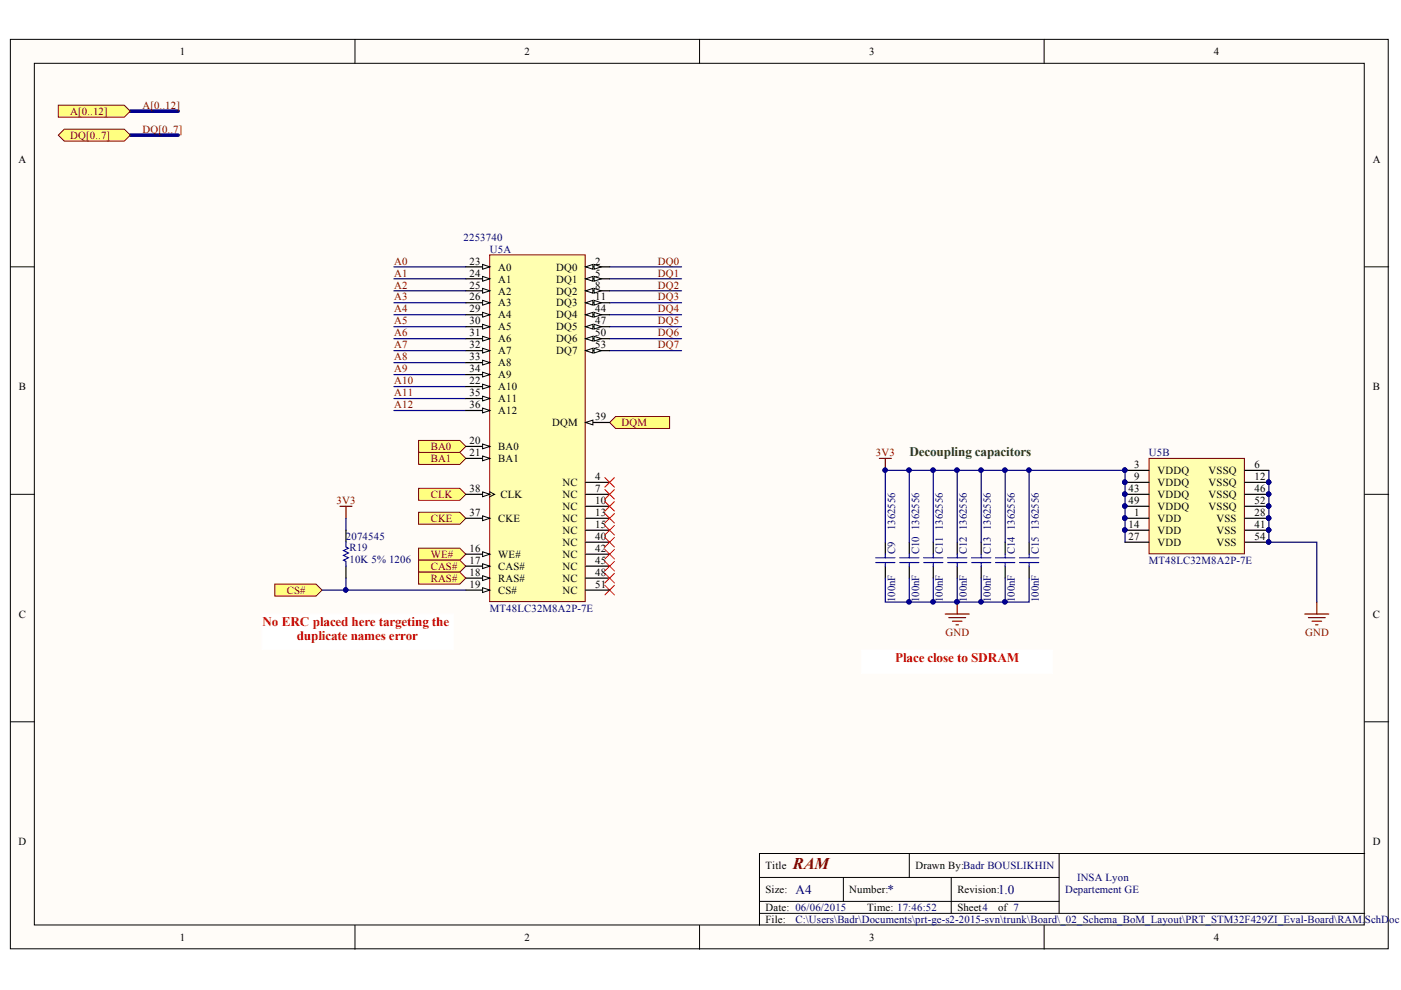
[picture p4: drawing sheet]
<svg xmlns="http://www.w3.org/2000/svg" width="297mm" height="210mm" viewBox="0 0 297 210" stroke-linecap="round" stroke-linejoin="round" font-family="sans-serif">
<defs><g id="words">
<text font-size="3.5" fill="#800000" x="168.1" y="184.3">RAM</text>
<text font-size="2.8" fill="#008000" x="192.8" y="96.6">Decoupling capacitors</text>
<g font-size="2.8" fill="#f00">
<text x="55.6" y="132.7">No ERC placed here targeting the</text>
<text x="62.9" y="135.7">duplicate names error</text>
<text x="189.8" y="140.3">Place close to SDRAM</text>
</g>
<g font-size="2.8" fill="#000080">
<text x="168.6" y="189.5">A4</text>
<text x="188.2" y="189.5">*</text>
<text x="211.6" y="189.5">1.0</text>
</g>
<g font-size="2.3">
<text x="38.1" y="11.7">1</text>
<text x="111.2" y="11.7">2</text>
<text x="184.3" y="11.7">3</text>
<text x="257.4" y="11.7">4</text>
<text x="3.9" y="34.5">A</text>
<text x="291.1" y="34.5">A</text>
<text x="99.5" y="56.1">23</text>
<text x="99.5" y="58.6">24</text>
<text x="105.6" y="57.4">A0</text>
<text x="105.6" y="59.9">A1</text>
<text x="117.9" y="57.4">DQ0</text>
<text x="117.9" y="59.9">DQ1</text>
<text x="126.2" y="56.1">2</text>
<text x="126.2" y="58.6">5</text>
<text x="99.5" y="61.2">25</text>
<text x="99.5" y="63.7">26</text>
<text x="105.6" y="62.4">A2</text>
<text x="105.6" y="65">A3</text>
<text x="117.9" y="62.4">DQ2</text>
<text x="117.9" y="65">DQ3</text>
<text x="126.2" y="61.2">8</text>
<text x="126.2" y="63.7">11</text>
<text x="99.5" y="66.2">29</text>
<text x="99.5" y="68.8">30</text>
<text x="99.5" y="71.3">31</text>
<text x="105.6" y="67.5">A4</text>
<text x="105.6" y="70">A5</text>
<text x="117.9" y="67.5">DQ4</text>
<text x="117.9" y="70">DQ5</text>
<text x="126.2" y="66.2">44</text>
<text x="126.2" y="68.8">47</text>
<text x="126.2" y="71.3">50</text>
<text x="99.5" y="73.8">32</text>
<text x="99.5" y="76.4">33</text>
<text x="105.6" y="72.6">A6</text>
<text x="105.6" y="75.1">A7</text>
<text x="105.6" y="77.7">A8</text>
<text x="117.9" y="72.6">DQ6</text>
<text x="117.9" y="75.1">DQ7</text>
<text x="126.2" y="73.8">53</text>
<text x="4" y="82.7">B</text>
<text x="99.5" y="81.5">22</text>
<text x="99.5" y="78.9">34</text>
<text x="99.5" y="84">35</text>
<text x="105.6" y="82.7">A10</text>
<text x="105.6" y="80.2">A9</text>
<text x="291.1" y="82.7">B</text>
<text x="99.5" y="86.5">36</text>
<text x="105.6" y="85.3">A11</text>
<text x="105.6" y="87.8">A12</text>
<text x="126.2" y="89.1">39</text>
<text x="99.5" y="94.1">20</text>
<text x="105.6" y="95.4">BA0</text>
<text x="117" y="90.3">DQM</text>
<text x="99.5" y="96.7">21</text>
<text x="105.6" y="97.9">BA1</text>
<text x="126.2" y="101.7">4</text>
<text x="240.4" y="99.2">3</text>
<text x="240.4" y="101.7">9</text>
<text x="245.4" y="100.5">VDDQ</text>
<text x="256.3" y="100.5">VSSQ</text>
<text x="266" y="99.2">6</text>
<text x="266" y="101.7">12</text>
<text x="99.5" y="104.4">38</text>
<text x="106.1" y="105.6">CLK</text>
<text x="119.2" y="103">NC</text>
<text x="119.2" y="105.6">NC</text>
<text x="126.2" y="104.4">7</text>
<text x="126.2" y="106.9">10</text>
<text x="239.3" y="104.4">43</text>
<text x="239.3" y="106.9">49</text>
<text x="245.4" y="103">VDDQ</text>
<text x="245.4" y="105.6">VDDQ</text>
<text x="256.3" y="103">VSSQ</text>
<text x="256.3" y="105.6">VSSQ</text>
<text x="266" y="104.4">46</text>
<text x="266" y="106.9">52</text>
<text x="99.5" y="109.4">37</text>
<text x="105.6" y="110.7">CKE</text>
<text x="119.2" y="108.2">NC</text>
<text x="119.2" y="110.7">NC</text>
<text x="119.2" y="113.2">NC</text>
<text x="126.2" y="109.4">13</text>
<text x="126.2" y="112">15</text>
<text x="239.3" y="112">14</text>
<text x="240.4" y="109.4">1</text>
<text x="245.4" y="110.7">VDD</text>
<text x="245.4" y="113.2">VDD</text>
<text x="245.4" y="108.2">VDDQ</text>
<text x="256.3" y="108.2">VSSQ</text>
<text x="257.9" y="110.7">VSS</text>
<text x="257.9" y="113.2">VSS</text>
<text x="266" y="109.4">28</text>
<text x="266" y="112">41</text>
<text x="99.5" y="117">16</text>
<text x="99.5" y="119.6">17</text>
<text x="105.6" y="118.3">WE#</text>
<text x="119.2" y="115.8">NC</text>
<text x="119.2" y="118.3">NC</text>
<text x="126.2" y="114.5">40</text>
<text x="126.2" y="117">42</text>
<text x="126.2" y="119.6">45</text>
<text x="239.3" y="114.5">27</text>
<text x="245.4" y="115.8">VDD</text>
<text x="257.9" y="115.8">VSS</text>
<text x="266" y="114.5">54</text>
<text x="99.5" y="122.1">18</text>
<text x="99.5" y="124.6">19</text>
<text x="105.6" y="120.8">CAS#</text>
<text x="105.6" y="123.4">RAS#</text>
<text x="105.6" y="125.9">CS#</text>
<text x="119.2" y="120.8">NC</text>
<text x="119.2" y="123.4">NC</text>
<text x="119.2" y="125.9">NC</text>
<text x="126.2" y="122.1">48</text>
<text x="126.2" y="124.6">51</text>
<text x="4" y="131">C</text>
<text x="291.1" y="131">C</text>
<text x="3.9" y="179.2">D</text>
<text x="291.1" y="179.2">D</text>
<text x="162.3" y="184.3">Title</text>
<text x="194.1" y="184.3">Drawn By:Badr BOUSLIKHIN</text>
<text x="162.3" y="189.4">Size:</text>
<text x="180.1" y="189.4">Number:</text>
<text x="203" y="189.4">Revision:</text>
<text x="162.3" y="193.2">Date: 06/06/2015</text>
<text x="162.3" y="195.7">File:</text>
<text x="183.9" y="193.2">Time: 17:46:52</text>
<text x="203" y="193.2">Sheet4</text>
<text x="211.6" y="193.2">of 7</text>
<text x="38.1" y="199.5">1</text>
<text x="111.2" y="199.5">2</text>
<text x="184.3" y="199.5">3</text>
<text x="257.4" y="199.5">4</text>
</g>
<g font-size="2.3" fill="#800000">
<text x="30.2" y="23.1">A[0..12]</text>
<text x="14.9" y="24.3">A[0..12]</text>
<text x="14.9" y="29.4">DQ[0..7]</text>
<text x="30.2" y="28.1">DQ[0..7]</text>
<text x="83.6" y="56.1">A0</text>
<text x="83.6" y="58.6">A1</text>
<text x="139.5" y="56.1">DQ0</text>
<text x="139.5" y="58.6">DQ1</text>
<text x="83.6" y="61.2">A2</text>
<text x="83.6" y="63.7">A3</text>
<text x="139.5" y="61.2">DQ2</text>
<text x="139.5" y="63.7">DQ3</text>
<text x="83.6" y="66.2">A4</text>
<text x="83.6" y="68.8">A5</text>
<text x="83.6" y="71.3">A6</text>
<text x="139.5" y="66.2">DQ4</text>
<text x="139.5" y="68.8">DQ5</text>
<text x="139.5" y="71.3">DQ6</text>
<text x="83.6" y="73.8">A7</text>
<text x="83.6" y="76.4">A8</text>
<text x="139.5" y="73.8">DQ7</text>
<text x="83.6" y="78.9">A9</text>
<text x="83.6" y="81.5">A10</text>
<text x="83.6" y="84">A11</text>
<text x="83.6" y="86.5">A12</text>
<text x="91.3" y="95.4">BA0</text>
<text x="131.8" y="90.3">DQM</text>
<text x="91.3" y="97.9">BA1</text>
<text x="185.7" y="96.7">3V3</text>
<text x="71.4" y="106.9">3V3</text>
<text x="91.3" y="105.6">CLK</text>
<text x="91.3" y="110.7">CKE</text>
<text x="91.3" y="118.3">WE#</text>
<text x="60.8" y="125.9">CS#</text>
<text x="91.3" y="120.8">CAS#</text>
<text x="91.3" y="123.4">RAS#</text>
<text x="200.4" y="134.8">GND</text>
<text x="276.7" y="134.8">GND</text>
</g>
<g font-size="2.3" fill="#000080">
<text x="98.3" y="51">2253740</text>
<text x="103.9" y="53.6">U5A</text>
<text x="243.6" y="96.7">U5B</text>
<text x="189.8" y="112.5" transform="rotate(-90 189.8 112.5)">1362556</text>
<text x="194.9" y="112.5" transform="rotate(-90 194.9 112.5)">1362556</text>
<text x="199.9" y="112.5" transform="rotate(-90 199.9 112.5)">1362556</text>
<text x="205" y="112.5" transform="rotate(-90 205 112.5)">1362556</text>
<text x="210.1" y="112.5" transform="rotate(-90 210.1 112.5)">1362556</text>
<text x="215.2" y="112.5" transform="rotate(-90 215.2 112.5)">1362556</text>
<text x="220.2" y="112.5" transform="rotate(-90 220.2 112.5)">1362556</text>
<text x="73.3" y="114.5">2074545</text>
<text x="74.1" y="116.8">R19</text>
<text x="74.1" y="119.3">10K 5% 1206</text>
<text x="189.8" y="117.5" transform="rotate(-90 189.8 117.5)">C9</text>
<text x="194.9" y="117.5" transform="rotate(-90 194.9 117.5)">C10</text>
<text x="199.9" y="117.5" transform="rotate(-90 199.9 117.5)">C11</text>
<text x="205" y="117.5" transform="rotate(-90 205 117.5)">C12</text>
<text x="210.1" y="117.5" transform="rotate(-90 210.1 117.5)">C13</text>
<text x="215.2" y="117.5" transform="rotate(-90 215.2 117.5)">C14</text>
<text x="220.2" y="117.5" transform="rotate(-90 220.2 117.5)">C15</text>
<text x="243.6" y="119.6">MT48LC32M8A2P-7E</text>
<text x="103.9" y="129.7">MT48LC32M8A2P-7E</text>
<text x="189.8" y="127.7" transform="rotate(-90 189.8 127.7)">100nF</text>
<text x="194.9" y="127.7" transform="rotate(-90 194.9 127.7)">100nF</text>
<text x="199.9" y="127.7" transform="rotate(-90 199.9 127.7)">100nF</text>
<text x="205" y="127.7" transform="rotate(-90 205 127.7)">100nF</text>
<text x="210.1" y="127.7" transform="rotate(-90 210.1 127.7)">100nF</text>
<text x="215.2" y="127.7" transform="rotate(-90 215.2 127.7)">100nF</text>
<text x="220.2" y="127.7" transform="rotate(-90 220.2 127.7)">100nF</text>
<text x="225.8" y="189.4">Departement GE</text>
<text x="228.3" y="186.8">INSA Lyon</text>
<text x="168.6" y="195.7">C:\Users\Badr\Documents\prt-ge-s2-2015-svn\trunk\Board\_02_Schema_BoM_Layout\PRT_STM32F429ZI_Eval-Board\RAM.SchD</text>
<text x="294.6" y="195.7">oc</text>
</g>
</g></defs>
<g fill="#fffcf8" stroke="#000" stroke-width=".21">
<path d="M2.2 8.3h292.1v192.9h-292.1z"/>
<path d="M7.3 13.4h282v182.7h-282z"/>
</g>
<g fill="none" stroke="#000" stroke-width=".21">
<path d="M75.3 8.3v5.1M148.3 8.3v5.1M221.4 8.3v5.1M2.2 56.6h5.1M289.4 56.6h5M2.2 104.8h5.1M289.4 104.8h5M2.2 153h5.1M289.4 153h5M75.3 196.2v5.1M148.3 196.2v5.1M161 186h63.6"/>
<path d="M161 193.7h128.4M161 191.1h63.6M178.8 186v5.1M192.8 181v5M201.7 186v7.7M221.4 196.2v5.1M224.6 181v12.7M289.4 181h-128.4v15.2"/>
</g>
<g fill="none" stroke="#000080" stroke-width=".25">
<path d="M83.5 56.6h15.3M83.5 59.1h15.3M83.5 61.7h15.3M83.5 64.2h15.3M83.5 66.7h15.3M83.5 69.3h15.3M83.5 71.8h15.3M83.5 74.3h15.3M83.5 76.9h15.3M83.5 79.4h15.3M83.5 82h15.3M83.5 84.5h15.3"/>
<path d="M83.5 87h15.3"/>
</g>
<g fill="#ffff80" stroke="#800000" stroke-width=".21">
<path d="M88.8 93.4h8.7l1.3 1.3-1.3 1.2h-8.7z" fill-rule="evenodd"/>
<path d="M88.8 95.9h8.7l1.3 1.3-1.3 1.3h-8.7z" fill-rule="evenodd"/>
<path d="M88.8 103.5h8.7l1.3 1.3-1.3 1.3h-8.7z" fill-rule="evenodd"/>
<path d="M88.8 108.6h8.7l1.3 1.3-1.3 1.3h-8.7z" fill-rule="evenodd"/>
<path d="M88.8 116.2h8.7l1.3 1.3-1.3 1.3h-8.7z" fill-rule="evenodd"/>
<path d="M88.8 118.8h8.7l1.3 1.2-1.3 1.3h-8.7z" fill-rule="evenodd"/>
<path d="M88.8 121.3h8.7l1.3 1.3-1.3 1.2h-8.7z" fill-rule="evenodd"/>
<path d="M58.3 123.8h8.7l1.3 1.3-1.3 1.3h-8.7z" fill-rule="evenodd"/>
<path d="M129.3 89.6l1.2-1.3h11.5v2.5h-11.5z" fill-rule="evenodd"/>
</g>
<path d="M129.3 56.6h15.2M129.3 59.1h15.2M129.3 61.7h15.2M129.3 64.2h15.2M129.3 66.7h15.2M129.3 69.3h15.2M129.3 71.8h15.2M129.3 74.3h15.2" fill="none" stroke="#000080" stroke-width=".25"/>
<path d="M27.6 23.6h10.2" fill="none" stroke="#000080" stroke-width=".76"/>
<path d="M12.4 22.3h13.9l1.3 1.3-1.3 1.2h-13.9z" fill-rule="evenodd" fill="#ffff80" stroke="#800000" stroke-width=".21"/>
<path d="M27.6 28.7h10.2" fill="none" stroke="#000080" stroke-width=".76"/>
<path d="M12.4 28.7l1.2-1.3h12.7l1.3 1.3-1.3 1.2h-12.7z" fill-rule="evenodd" fill="#ffff80" stroke="#800000" stroke-width=".21"/>
<g fill="none" stroke="#000" stroke-width=".25">
<path d="M73.4 112.4v2.6M187.7 115v2.5M192.8 115v2.5M197.9 115v2.5M203 115v2.5M208 115v2.5M213.1 115v2.5M218.2 115v2.5M73.4 120v2.6M187.7 120v2.6M192.8 120v2.6M197.9 120v2.6"/>
<path d="M203 120v2.6M208 120v2.6M213.1 120v2.6M218.2 120v2.6"/>
</g>
<g fill="none" stroke="#00f" stroke-width=".25">
<path d="M73.4 115v1l.5 .2-1.1 .5 1.1 .5-1.1 .6 1.1 .5-1.1 .5 .6 .2v1M185.7 118.3h4M185.7 119.3h4M187.7 117.5v.8M187.7 119.3v.7M190.8 118.3h4M190.8 119.3h4M192.8 117.5v.8M192.8 119.3v.7M195.8 118.3h4.1M195.8 119.3h4.1M197.9 117.5v.8"/>
<path d="M197.9 119.3v.7M200.9 118.3h4.1M200.9 119.3h4.1M203 117.5v.8M203 119.3v.7M206 118.3h4.1M206 119.3h4.1M208 117.5v.8M208 119.3v.7M211.1 118.3h4M211.1 119.3h4M213.1 117.5v.8"/>
<path d="M213.1 119.3v.7M216.2 118.3h4M216.2 119.3h4M218.2 117.5v.8M218.2 119.3v.7"/>
</g>
<g fill="none" stroke="#000080" stroke-width=".25">
<path d="M192.8 99.7v15.3M197.9 99.7v15.3M203 99.7v15.3M208 99.7v15.3M213.1 99.7v15.3M218.2 99.7h20.3v15.3M269 99.7v15.3h10.2v12.7M73.4 109.9v2.5M187.7 115v-15.3h30.5v15.3M68.3 125.1h30.5M73.4 122.6v2.5M187.7 122.6v5.1h30.5v-5.1"/>
<path d="M192.8 122.6v5.1M197.9 122.6v5.1M203 122.6v5.1M208 122.6v5.1M213.1 122.6v5.1"/>
</g>
<g fill="#000080" stroke="#000080" stroke-width=".21">
<circle cx="213.1" cy="99.7" r=".46"/>
<circle cx="208" cy="99.7" r=".46"/>
<circle cx="202.9" cy="99.7" r=".46"/>
<circle cx="197.8" cy="99.7" r=".46"/>
<circle cx="192.7" cy="99.7" r=".46"/>
<circle cx="187.7" cy="99.7" r=".46"/>
<circle cx="192.7" cy="127.6" r=".46"/>
<circle cx="197.8" cy="127.6" r=".46"/>
<circle cx="202.9" cy="127.6" r=".46"/>
<circle cx="208" cy="127.6" r=".46"/>
<circle cx="213.1" cy="127.6" r=".46"/>
<circle cx="218.1" cy="99.7" r=".46"/>
<circle cx="238.5" cy="112.4" r=".46"/>
<circle cx="238.5" cy="109.8" r=".46"/>
<circle cx="238.5" cy="107.3" r=".46"/>
<circle cx="238.5" cy="104.8" r=".46"/>
<circle cx="238.5" cy="102.2" r=".46"/>
<circle cx="238.5" cy="99.7" r=".46"/>
<circle cx="269" cy="102.2" r=".46"/>
<circle cx="269" cy="104.8" r=".46"/>
<circle cx="269" cy="107.3" r=".46"/>
<circle cx="269" cy="109.8" r=".46"/>
<circle cx="269" cy="112.4" r=".46"/>
<circle cx="269" cy="114.9" r=".46"/>
<circle cx="73.3" cy="125.1" r=".46"/>
</g>
<g fill="none" stroke="#800000" stroke-width=".25">
<path d="M186.4 97.2h2.6M187.7 97.2v2.5M72.1 107.3h2.5M73.4 107.3v2.6M200.4 130.2h5.1M201.2 131h3.5M201.9 131.7h2.1M202.7 132.5h.5M203 127.7v2.5M276.6 130.2h5.1M277.4 131h3.6M278.2 131.7h2"/>
<path d="M278.9 132.5h.5M279.2 127.7v2.5"/>
</g>
<path d="M128.2 124.1l2.1 2M130.3 124.1l-2.1 2" fill="none" stroke="#f00" stroke-width=".21"/>
<g fill="#fff" stroke="#fff" stroke-width=".21">
<path d="M182.6 137.8h40.6v5h-40.6z"/>
<path d="M55.6 130.2h40.5v7.5h-40.5z"/>
</g>
<path d="M103.8 54h20.3v73.6h-20.3z" fill="#ffffb0" stroke="#800000" stroke-width=".21"/>
<path d="M124.2 56.6h5.1" fill="none" stroke="#000" stroke-width=".25"/>
<path d="M124.2 56.6l1.5-.5v1z" fill="#fffcf8"/>
<path d="M124.2 56.6l1.5-.5v1z" fill="none" stroke="#000" stroke-width=".21"/>
<path d="M126 56.1l1.5 .5-1.5 .5z" fill="#fffcf8"/>
<path d="M126 56.1l1.5 .5-1.5 .5z" fill="none" stroke="#000" stroke-width=".21"/>
<path d="M124.2 59.1h5.1M124.2 102.3h5.1" fill="none" stroke="#000" stroke-width=".25"/>
<path d="M124.2 59.1l1.5-.5v1z" fill="#fffcf8"/>
<path d="M124.2 59.1l1.5-.5v1z" fill="none" stroke="#000" stroke-width=".21"/>
<path d="M126 58.6l1.5 .5-1.5 .5z" fill="#fffcf8"/>
<path d="M126 58.6l1.5 .5-1.5 .5z" fill="none" stroke="#000" stroke-width=".21"/>
<path d="M124.2 61.7h5.1M124.2 104.8h5.1" fill="none" stroke="#000" stroke-width=".25"/>
<path d="M124.2 61.7l1.5-.6v1.1z" fill="#fffcf8"/>
<path d="M124.2 61.7l1.5-.6v1.1z" fill="none" stroke="#000" stroke-width=".21"/>
<path d="M126 61.1l1.5 .6-1.5 .5z" fill="#fffcf8"/>
<path d="M126 61.1l1.5 .6-1.5 .5z" fill="none" stroke="#000" stroke-width=".21"/>
<path d="M124.2 64.2h5.1M124.2 107.3h5.1" fill="none" stroke="#000" stroke-width=".25"/>
<path d="M124.2 64.2l1.5-.5v1z" fill="#fffcf8"/>
<path d="M124.2 64.2l1.5-.5v1z" fill="none" stroke="#000" stroke-width=".21"/>
<path d="M126 63.7l1.5 .5-1.5 .5z" fill="#fffcf8"/>
<path d="M126 63.7l1.5 .5-1.5 .5z" fill="none" stroke="#000" stroke-width=".21"/>
<path d="M98.8 117.5h5M124.2 109.9h5.1M124.2 112.4h5.1" fill="none" stroke="#000" stroke-width=".25"/>
<path d="M102.3 117l1.5 .5-1.5 .5z" fill="#fffcf8"/>
<path d="M102.3 117l1.5 .5-1.5 .5z" fill="none" stroke="#000" stroke-width=".21"/>
<path d="M98.8 120h5" fill="none" stroke="#000" stroke-width=".25"/>
<path d="M102.3 119.5l1.5 .5-1.5 .5z" fill="#fffcf8"/>
<path d="M102.3 119.5l1.5 .5-1.5 .5z" fill="none" stroke="#000" stroke-width=".21"/>
<path d="M98.8 122.6h5" fill="none" stroke="#000" stroke-width=".25"/>
<path d="M102.3 122.1l1.5 .5-1.5 .5z" fill="#fffcf8"/>
<path d="M102.3 122.1l1.5 .5-1.5 .5z" fill="none" stroke="#000" stroke-width=".21"/>
<path d="M98.8 125.1h5" fill="none" stroke="#000" stroke-width=".25"/>
<path d="M102.3 124.6l1.5 .5-1.5 .5z" fill="#fffcf8"/>
<path d="M102.3 124.6l1.5 .5-1.5 .5z" fill="none" stroke="#000" stroke-width=".21"/>
<path d="M98.8 94.7h5" fill="none" stroke="#000" stroke-width=".25"/>
<path d="M102.3 94.1l1.5 .6-1.5 .5z" fill="#fffcf8"/>
<path d="M102.3 94.1l1.5 .6-1.5 .5z" fill="none" stroke="#000" stroke-width=".21"/>
<path d="M98.8 97.2h5" fill="none" stroke="#000" stroke-width=".25"/>
<path d="M102.3 96.7l1.5 .5-1.5 .5z" fill="#fffcf8"/>
<path d="M102.3 96.7l1.5 .5-1.5 .5z" fill="none" stroke="#000" stroke-width=".21"/>
<path d="M98.8 82h5" fill="none" stroke="#000" stroke-width=".25"/>
<path d="M102.3 81.5l1.5 .5-1.5 .5z" fill="#fffcf8"/>
<path d="M102.3 81.5l1.5 .5-1.5 .5z" fill="none" stroke="#000" stroke-width=".21"/>
<path d="M98.8 56.6h5" fill="none" stroke="#000" stroke-width=".25"/>
<path d="M102.3 56.1l1.5 .5-1.5 .5z" fill="#fffcf8"/>
<path d="M102.3 56.1l1.5 .5-1.5 .5z" fill="none" stroke="#000" stroke-width=".21"/>
<path d="M98.8 59.1h5" fill="none" stroke="#000" stroke-width=".25"/>
<path d="M102.3 58.6l1.5 .5-1.5 .5z" fill="#fffcf8"/>
<path d="M102.3 58.6l1.5 .5-1.5 .5z" fill="none" stroke="#000" stroke-width=".21"/>
<path d="M98.8 61.7h5" fill="none" stroke="#000" stroke-width=".25"/>
<path d="M102.3 61.1l1.5 .6-1.5 .5z" fill="#fffcf8"/>
<path d="M102.3 61.1l1.5 .6-1.5 .5z" fill="none" stroke="#000" stroke-width=".21"/>
<path d="M98.8 64.2h5" fill="none" stroke="#000" stroke-width=".25"/>
<path d="M102.3 63.7l1.5 .5-1.5 .5z" fill="#fffcf8"/>
<path d="M102.3 63.7l1.5 .5-1.5 .5z" fill="none" stroke="#000" stroke-width=".21"/>
<path d="M98.8 66.7h5" fill="none" stroke="#000" stroke-width=".25"/>
<path d="M102.3 66.2l1.5 .5-1.5 .5z" fill="#fffcf8"/>
<path d="M102.3 66.2l1.5 .5-1.5 .5z" fill="none" stroke="#000" stroke-width=".21"/>
<path d="M98.8 69.3h5" fill="none" stroke="#000" stroke-width=".25"/>
<path d="M102.3 68.8l1.5 .5-1.5 .5z" fill="#fffcf8"/>
<path d="M102.3 68.8l1.5 .5-1.5 .5z" fill="none" stroke="#000" stroke-width=".21"/>
<path d="M98.8 71.8h5" fill="none" stroke="#000" stroke-width=".25"/>
<path d="M102.3 71.3l1.5 .5-1.5 .5z" fill="#fffcf8"/>
<path d="M102.3 71.3l1.5 .5-1.5 .5z" fill="none" stroke="#000" stroke-width=".21"/>
<path d="M98.8 74.3h5" fill="none" stroke="#000" stroke-width=".25"/>
<path d="M102.3 73.8l1.5 .5-1.5 .6z" fill="#fffcf8"/>
<path d="M102.3 73.8l1.5 .5-1.5 .6z" fill="none" stroke="#000" stroke-width=".21"/>
<path d="M98.8 76.9h5" fill="none" stroke="#000" stroke-width=".25"/>
<path d="M102.3 76.4l1.5 .5-1.5 .5z" fill="#fffcf8"/>
<path d="M102.3 76.4l1.5 .5-1.5 .5z" fill="none" stroke="#000" stroke-width=".21"/>
<path d="M98.8 79.4h5" fill="none" stroke="#000" stroke-width=".25"/>
<path d="M102.3 78.9l1.5 .5-1.5 .5z" fill="#fffcf8"/>
<path d="M102.3 78.9l1.5 .5-1.5 .5z" fill="none" stroke="#000" stroke-width=".21"/>
<path d="M98.8 84.5h5" fill="none" stroke="#000" stroke-width=".25"/>
<path d="M102.3 84l1.5 .5-1.5 .5z" fill="#fffcf8"/>
<path d="M102.3 84l1.5 .5-1.5 .5z" fill="none" stroke="#000" stroke-width=".21"/>
<path d="M98.8 87h5" fill="none" stroke="#000" stroke-width=".25"/>
<path d="M102.3 86.5l1.5 .5-1.5 .5z" fill="#fffcf8"/>
<path d="M102.3 86.5l1.5 .5-1.5 .5z" fill="none" stroke="#000" stroke-width=".21"/>
<path d="M98.8 109.9h5" fill="none" stroke="#000" stroke-width=".25"/>
<path d="M102.3 109.4l1.5 .5-1.5 .5z" fill="#fffcf8"/>
<path d="M102.3 109.4l1.5 .5-1.5 .5zM103.8 104.3l1.1 .5-1.1 .5" fill="none" stroke="#000" stroke-width=".21"/>
<path d="M98.8 104.8h5" fill="none" stroke="#000" stroke-width=".25"/>
<path d="M102.3 104.3l1.5 .5-1.5 .5z" fill="#fffcf8"/>
<path d="M102.3 104.3l1.5 .5-1.5 .5z" fill="none" stroke="#000" stroke-width=".21"/>
<path d="M124.2 89.6h5.1" fill="none" stroke="#000" stroke-width=".25"/>
<path d="M124.2 89.6l1.5-.5v1z" fill="#fffcf8"/>
<path d="M124.2 89.6l1.5-.5v1z" fill="none" stroke="#000" stroke-width=".21"/>
<path d="M124.2 66.7h5.1M124.2 115h5.1M124.2 117.5h5.1" fill="none" stroke="#000" stroke-width=".25"/>
<path d="M124.2 66.7l1.5-.5v1z" fill="#fffcf8"/>
<path d="M124.2 66.7l1.5-.5v1z" fill="none" stroke="#000" stroke-width=".21"/>
<path d="M126 66.2l1.5 .5-1.5 .5z" fill="#fffcf8"/>
<path d="M126 66.2l1.5 .5-1.5 .5z" fill="none" stroke="#000" stroke-width=".21"/>
<path d="M124.2 69.3h5.1M124.2 120h5.1" fill="none" stroke="#000" stroke-width=".25"/>
<path d="M124.2 69.3l1.5-.5v1z" fill="#fffcf8"/>
<path d="M124.2 69.3l1.5-.5v1z" fill="none" stroke="#000" stroke-width=".21"/>
<path d="M126 68.8l1.5 .5-1.5 .5z" fill="#fffcf8"/>
<path d="M126 68.8l1.5 .5-1.5 .5z" fill="none" stroke="#000" stroke-width=".21"/>
<path d="M124.2 71.8h5.1M124.2 122.6h5.1" fill="none" stroke="#000" stroke-width=".25"/>
<path d="M124.2 71.8l1.5-.5v1z" fill="#fffcf8"/>
<path d="M124.2 71.8l1.5-.5v1z" fill="none" stroke="#000" stroke-width=".21"/>
<path d="M126 71.3l1.5 .5-1.5 .5z" fill="#fffcf8"/>
<path d="M126 71.3l1.5 .5-1.5 .5z" fill="none" stroke="#000" stroke-width=".21"/>
<path d="M124.2 74.3h5.1M124.2 125.1h5.1" fill="none" stroke="#000" stroke-width=".25"/>
<path d="M124.2 74.3l1.5-.5v1.1z" fill="#fffcf8"/>
<path d="M124.2 74.3l1.5-.5v1.1z" fill="none" stroke="#000" stroke-width=".21"/>
<path d="M126 73.8l1.5 .5-1.5 .6z" fill="#fffcf8"/>
<path d="M126 73.8l1.5 .5-1.5 .6z" fill="none" stroke="#000" stroke-width=".21"/>
<path d="M243.6 97.2h20.2v20.2h-20.2z" fill="#ffffb0" stroke="#800000" stroke-width=".21"/>
<g fill="none" stroke="#000" stroke-width=".25">
<path d="M238.5 99.7h5.1M263.9 99.7h5.1M238.5 109.9h5.1M238.5 102.3h5.1M238.5 112.4h5.1M238.5 115h5.1M238.5 104.8h5.1M238.5 107.3h5.1M263.9 109.9h5.1M263.9 102.3h5.1M263.9 112.4h5.1M263.9 115h5.1"/>
<path d="M263.9 104.8h5.1M263.9 107.3h5.1"/>
</g>
<g fill="#000080" stroke="#000080" stroke-width=".21">
<circle cx="238.5" cy="109.8" r=".46"/>
<circle cx="238.5" cy="99.7" r=".46"/>
<circle cx="238.5" cy="102.2" r=".46"/>
<circle cx="269" cy="102.2" r=".46"/>
<circle cx="238.5" cy="112.4" r=".46"/>
<circle cx="269" cy="109.8" r=".46"/>
<circle cx="269" cy="112.4" r=".46"/>
<circle cx="238.5" cy="104.8" r=".46"/>
<circle cx="269" cy="104.8" r=".46"/>
<circle cx="238.5" cy="107.3" r=".46"/>
<circle cx="269" cy="107.3" r=".46"/>
<circle cx="269" cy="114.9" r=".46"/>
</g>
<g fill="none" stroke="#f00" stroke-width=".21">
<path d="M128.2 119l2.1 2.1M128.2 116.5l2.1 2M128.2 113.9l2.1 2.1M128.2 111.4l2.1 2M128.2 108.9l2.1 2M128.2 106.3l2.1 2.1M128.2 103.8l2.1 2M128.2 101.3l2.1 2M130.3 119l-2.1 2.1M130.3 116.5l-2.1 2M130.3 113.9l-2.1 2.1M130.3 111.4l-2.1 2"/>
<path d="M130.3 108.9l-2.1 2M130.3 106.3l-2.1 2.1M130.3 103.8l-2.1 2M130.3 101.3l-2.1 2M128.2 121.6l2.1 2M130.3 121.6l-2.1 2"/>
</g>
<use href="#words"/>
</svg>
